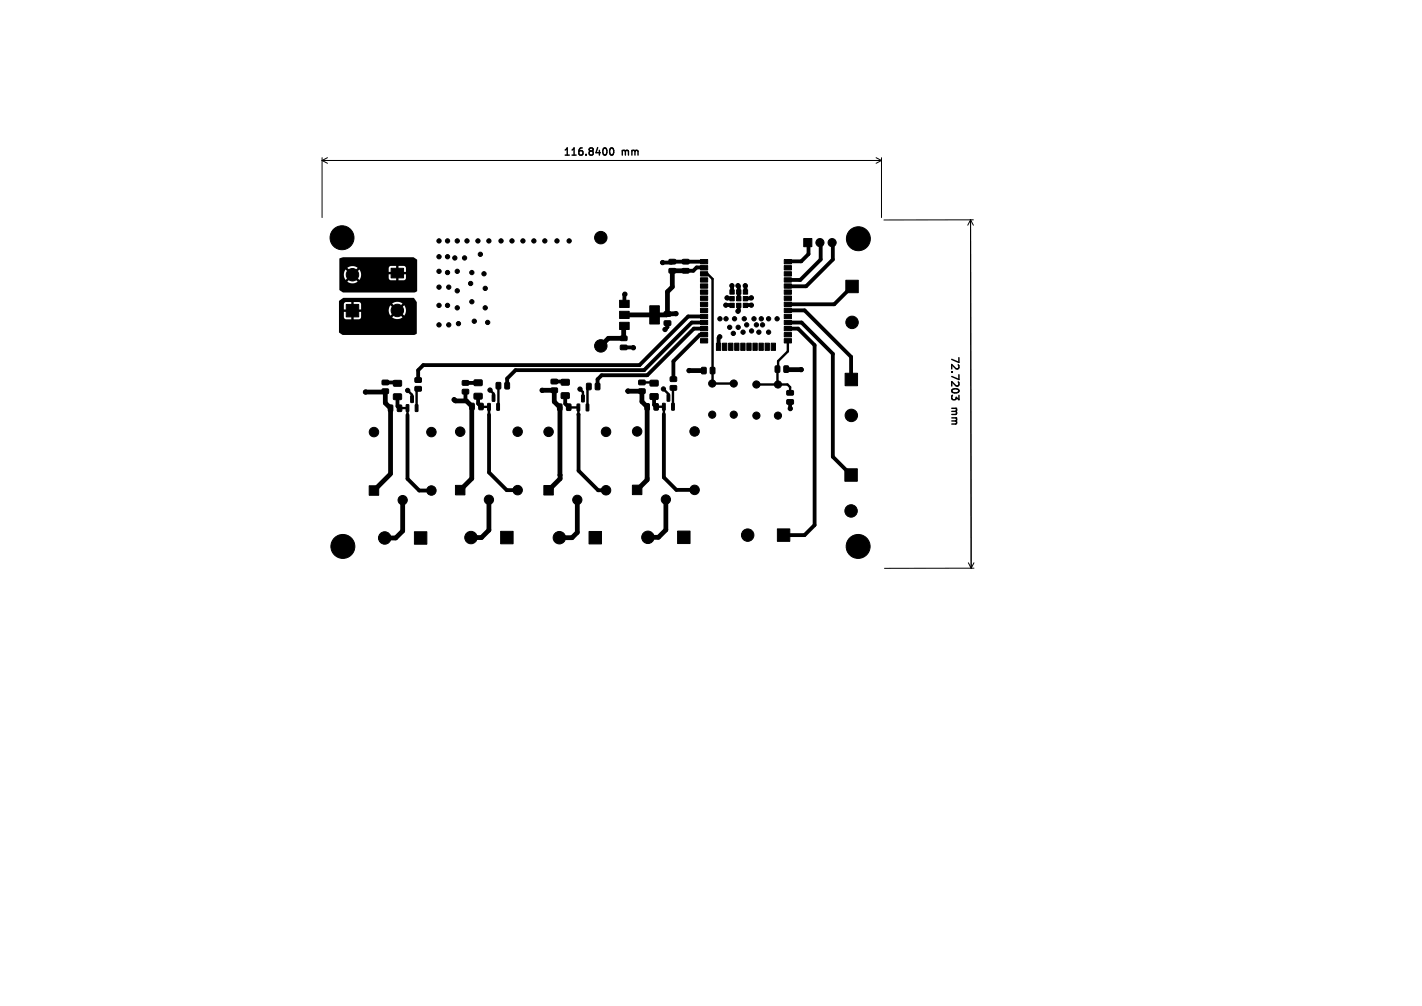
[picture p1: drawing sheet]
<svg xmlns="http://www.w3.org/2000/svg" width="297mm" height="210mm" viewBox="0 0 297 210" stroke-linecap="round" stroke-linejoin="round" font-family="sans-serif">
<defs><g id="words">
<g font-size="2.1">
<text x="117.5" y="32.9">116.8400</text>
<text x="129.9" y="32.9">mm</text>
<text x="198.3" y="74.1" transform="rotate(90 198.3 74.1)">72.7203</text>
<text x="198.3" y="85.2" transform="rotate(90 198.3 85.2)">mm</text>
</g>
</g></defs>
<path d="M127.5 31l.2-.1a.8 .8 0 0 1 .5 .7 .8 .8 0 0 1-.5 .8 1 1 0 0 1-.2-1.4zM200.3 82.5v.9l-.6-.5-.1 .4-.2 .1-.5-.1-.1-.6 .1-.2" fill="none" stroke="#000" stroke-width=".3"/>
<g fill="none" stroke="#000" stroke-width=".21">
<path d="M67.3 32.9v12.5M67.3 33.5h116.8M67.3 33.5l1.1 .6M68.4 32.9l-1.1 .6M183 32.9l1.1 .6M184.1 32.9v12.5M184.1 33.5l-1.1 .6M202.7 45.9l.1 72.7M202.7 45.9l.6 1.1M202.7 45.9l-.6 1.1M203.3 45.9h-18.7M202.3 117.5l.5 1.1"/>
<path d="M203.4 117.5l-.6 1.1M203.4 118.6h-18.7"/>
</g>
<g fill="#000" stroke="#000" stroke-width=".21">
<path d="M81.7 56h2.6v2h-2.6zM139.8 56.1l1.2-.1 .1 .3v.6l-.2 .1h-1l-.2-.2zM139.8 54.2l1.2-.1 .1 .3v.6l-.2 .1h-1l-.2-.2zM142.6 56.1l1.2-.1 .1 .3v.6l-.2 .1h-1.1l-.1-.2zM142.6 54.2l1.2-.1 .1 .3v.6l-.2 .1h-1.1l-.1-.2zM146.3 54.2h1.5v.9h-1.5zM146.3 55.5h1.5v.9h-1.5zM146.3 56.7h1.5v.9h-1.5zM146.3 58h1.5v.9h-1.5zM163.8 58h1.5v.9h-1.5zM163.8 56.7h1.5v.9h-1.5zM163.8 55.5h1.5v.9h-1.5z"/>
<path d="M163.8 54.2h1.5v.9h-1.5zM167.9 49.8h1.7v1.7h-1.7zM176.7 58.5h2.6v2.6h-2.6zM72.3 63.6h2.6v2.6h-2.6zM82.2 79.5l1.5-.1 .2 .2v.9l-.3 .1h-1.3l-.2-.2zM86.7 78.9l1.2-.1 .1 .3v.6l-.2 .1h-1l-.2-.2zM99.1 79.4l1.5-.1 .1 .2v.9l-.2 .1h-1.4l-.1-.2zM117.3 79.2h1.5l.1 .2v.9l-.2 .1h-1.4l-.1-.2zM129.4 62.7h2v1.5h-2zM129.4 65h2v1.5h-2zM129.4 67.3h2v1.5h-2zM129.6 70.2l1.2-.1 .2 .3v.6l-.3 .1h-1l-.2-.2z"/>
<path d="M129.6 72.1l1.2-.1 .2 .3v.6l-.3 .1h-1l-.2-.2zM135.7 63.8h2v3.8h-2zM135.8 79.4h1.5l.2 .2v.9l-.3 .1h-1.3l-.2-.2zM138.8 65.1h1.2l.1 .2v.6l-.2 .1h-1.1l-.1-.2zM138.8 67h1.2l.1 .2v.6l-.2 .1h-1.1l-.1-.2zM140 78.7h1.2l.1 .2v.6l-.2 .2-1-.1-.2-.2zM146.6 76.7h.7l.2 .1v1l-.1 .2-.7 .1-.2-.2zM146.3 59.3h1.5v.9h-1.5zM146.3 60.5h1.5v.9h-1.5zM146.3 61.8h1.5v.9h-1.5zM146.3 63.1h1.5v.9h-1.5zM146.3 64.3h1.5v.9h-1.5z"/>
<path d="M146.3 65.6h1.5v.9h-1.5zM146.3 66.9h1.5v.9h-1.5zM146.3 68.2h1.5v.9h-1.5zM146.3 69.4h1.5v.9h-1.5zM146.3 70.7h1.5v.9h-1.5zM148.4 76.7h.7l.2 .1v1l-.1 .2-.6 .1-.3-.2zM149.6 71.6h.9v1.5h-.9zM150.9 71.6h.9v1.5h-.9zM152.2 71.6h.9v1.5h-.9zM152.5 60.5h.9v.9h-.9zM152.5 61.9h.9v.9h-.9zM152.5 63.3h.9v.9h-.9z"/>
<path d="M153.4 71.6h.9v1.5h-.9zM154.7 71.6h.9v1.5h-.9zM153.9 63.3h.9v.9h-.9zM153.9 60.5h.9v.9h-.9zM153.9 61.9h.9v.9h-.9zM156 71.6h.9v1.5h-.9zM155.3 63.3h.9v.9h-.9zM155.3 61.9h.9v.9h-.9zM155.3 60.5h.9v.9h-.9zM157.3 71.6h.9v1.5h-.9zM158.5 71.6h.9v1.5h-.9zM159.8 71.6h.9v1.5h-.9z"/>
<path d="M161.1 71.6h.9v1.5h-.9zM161.9 76.4h.7l.3 .1v1l-.2 .2-.6 .1-.2-.2zM163.8 76.4h.7l.2 .1v1l-.1 .2-.7 .1-.2-.2zM163.8 70.7h1.5v.9h-1.5zM163.8 69.4h1.5v.9h-1.5zM163.8 68.2h1.5v.9h-1.5zM163.8 66.9h1.5v.9h-1.5zM163.8 65.6h1.5v.9h-1.5zM163.8 64.3h1.5v.9h-1.5zM163.8 63.1h1.5v.9h-1.5zM163.8 61.8h1.5v.9h-1.5zM163.8 60.5h1.5v.9h-1.5z"/>
<path d="M163.8 59.3h1.5v.9h-1.5zM176.5 77.9h2.6v2.6h-2.6zM79.9 81.2h1.1l.2 .2v.6l-.3 .2h-1l-.1-.3zM79.9 79.4h1.1l.2 .2v.6l-.3 .2-1-.1-.1-.2zM81.2 84.6l.6-.1 .2 .2 .1 1-.2 .2h-.6l-.2-.1zM83 84.6l.7-.1 .2 .2v1l-.1 .2h-.6l-.2-.1zM82.2 82.3l1.5-.1 .2 .2v.9l-.3 .1h-1.3l-.2-.2zM84.9 84.5h.5l-.1 1.4-.5-.1zM85.8 82.6l.5 .1v1.3h-.5zM86.8 84.5h.5l-.1 1.4-.5-.1zM86.7 80.7h1.2l.1 .2v.6l-.2 .2h-1l-.2-.3zM96.6 81.3h1.2l.1 .2v.6l-.2 .2h-1l-.2-.3z"/>
<path d="M96.6 79.5l1.2-.1 .1 .3v.6l-.2 .1h-1l-.2-.2zM98.2 84.2h.6l.3 .1v1l-.2 .2-.6 .1-.2-.2zM100 84.2h.7l.2 .1 .1 1-.2 .2-.6 .1-.2-.2zM99.1 82.2l1.5-.1 .1 .2v.9l-.2 .1h-1.4l-.1-.2zM101.9 84.2l.5 .1-.1 1.4-.5-.1zM102.8 82.4h.6l-.1 1.4-.5-.1zM103.8 84.2l.5 .1-.1 1.4-.5-.1zM103.7 79.9l.7-.1 .2 .2v1l-.1 .2h-.7l-.2-.1zM105.5 79.9l.7-.1 .2 .2v1l-.1 .2h-.6l-.3-.1zM115.1 81h1.2l.2 .2-.1 .6-.2 .2h-1l-.1-.3zM115.1 79.2h1.2l.2 .2-.1 .6-.2 .2-1-.1-.1-.2zM116.5 84.4l.7-.1 .2 .2v1l-.2 .2h-.5l-.3-.1z"/>
<path d="M118.4 84.4l.6-.1 .3 .2v1l-.2 .2h-.6l-.2-.1zM117.3 82h1.5l.1 .2v.9l-.2 .1h-1.4l-.1-.2zM120.5 84.4h.6l-.1 1.4-.5-.1zM121.5 82.5h.5v1.4l-.5-.1zM122.4 84.4h.6l-.1 1.4-.5-.1zM122.5 80.1l.7-.1 .3 .1v1l-.2 .3h-.6l-.2-.2zM124.4 80.1l.7-.1 .2 .1v1l-.1 .3h-.7l-.2-.2zM133.4 81.2h1.2l.2 .2v.6l-.3 .2h-1l-.1-.3zM133.4 79.4l1.2-.1 .2 .3v.6l-.3 .1h-1l-.1-.2zM134.7 84.3l.7-.1 .2 .2 .1 1-.2 .2h-.6l-.2-.1zM136.6 84.3l.7-.1 .2 .2v1l-.1 .2h-.6l-.2-.1zM135.8 82.2h1.5l.2 .2v.9l-.3 .1h-1.3l-.2-.2z"/>
<path d="M138.4 84.2l.5 .1v1.3h-.5zM139.4 82.3l.5 .1-.1 1.4-.5-.1zM140.3 84.2l.5 .1v1.3h-.5zM140 80.5h1.2l.1 .2v.6l-.2 .2h-1l-.2-.3zM164.4 83.5l1.2-.1 .1 .3v.6l-.2 .1h-1l-.2-.2zM164.4 81.6l1.2-.1 .1 .3v.6l-.2 .1h-1l-.2-.2zM176.5 97.9h2.6v2.6h-2.6zM77.1 101.4h2v2h-2zM86.6 111h2.6v2.6h-2.6zM95.1 101.3h2v2h-2zM104.6 110.9h2.6v2.6h-2.6zM113.6 101.4h2v1.9h-2z"/>
<path d="M123 110.9h2.6v2.6h-2.6zM132.1 101.3h2v2h-2zM141.5 110.9h2.6v2.6h-2.6zM162.4 110.4h2.6v2.6h-2.6z"/>
<circle cx="71.4" cy="49.6" r="2.5"/>
<circle cx="73.6" cy="57.4" r="1.3"/>
<circle cx="91.7" cy="56.6" r=".45"/>
<circle cx="91.7" cy="50.3" r=".45"/>
<circle cx="91.7" cy="53.6" r=".45"/>
<circle cx="91.7" cy="59.9" r=".45"/>
<circle cx="93.5" cy="53.6" r=".45"/>
<circle cx="93.5" cy="56.9" r=".45"/>
<circle cx="93.5" cy="50.3" r=".45"/>
<circle cx="93.7" cy="59.9" r=".45"/>
<circle cx="95" cy="53.8" r=".45"/>
<circle cx="95.5" cy="56.6" r=".45"/>
<circle cx="95.5" cy="50.3" r=".45"/>
<circle cx="97" cy="53.8" r=".45"/>
<circle cx="97.5" cy="50.3" r=".45"/>
<circle cx="98.3" cy="59.2" r=".45"/>
<circle cx="98.6" cy="56.9" r=".45"/>
<circle cx="99.8" cy="50.3" r=".45"/>
<circle cx="100.3" cy="53.1" r=".45"/>
<circle cx="101.1" cy="57.2" r=".45"/>
<circle cx="102.1" cy="50.3" r=".45"/>
<circle cx="104.6" cy="50.3" r=".45"/>
<circle cx="106.9" cy="50.3" r=".45"/>
<circle cx="109.2" cy="50.3" r=".45"/>
<circle cx="111.5" cy="50.3" r=".45"/>
<circle cx="113.8" cy="50.3" r=".45"/>
<circle cx="116.3" cy="50.3" r=".45"/>
<circle cx="118.9" cy="50.3" r=".45"/>
<circle cx="125.5" cy="49.6" r="1.3"/>
<circle cx="138.4" cy="54.8" r=".45"/>
<circle cx="152.9" cy="59.6" r=".45"/>
<circle cx="154.1" cy="59.6" r=".45"/>
<circle cx="155.7" cy="59.6" r=".45"/>
<circle cx="171.3" cy="50.6" r=".85"/>
<circle cx="173.8" cy="50.6" r=".85"/>
<circle cx="179.3" cy="49.8" r="2.5"/>
<circle cx="83" cy="64.8" r="1.3"/>
<circle cx="91.7" cy="63.8" r=".45"/>
<circle cx="91.7" cy="67.8" r=".45"/>
<circle cx="93.5" cy="63.8" r=".45"/>
<circle cx="93.7" cy="67.8" r=".45"/>
<circle cx="95.5" cy="60.7" r=".45"/>
<circle cx="95.5" cy="64.3" r=".45"/>
<circle cx="95.8" cy="67.6" r=".45"/>
<circle cx="98.6" cy="63" r=".45"/>
<circle cx="99.1" cy="67.1" r=".45"/>
<circle cx="101.3" cy="64.3" r=".45"/>
<circle cx="101.3" cy="60.2" r=".45"/>
<circle cx="101.9" cy="67.3" r=".45"/>
<circle cx="125.5" cy="72.2" r="1.3"/>
<circle cx="130.5" cy="61.4" r=".45"/>
<circle cx="132.3" cy="72.6" r=".45"/>
<circle cx="138.9" cy="68.8" r=".45"/>
<circle cx="141.2" cy="65.5" r=".45"/>
<circle cx="143.9" cy="77.4" r=".45"/>
<circle cx="150.3" cy="70.3" r=".45"/>
<circle cx="150.4" cy="66.5" r=".45"/>
<circle cx="151.6" cy="63.7" r=".45"/>
<circle cx="151.6" cy="66.5" r=".45"/>
<circle cx="151.9" cy="62.2" r=".45"/>
<circle cx="152.4" cy="68.3" r=".45"/>
<circle cx="153.2" cy="69.6" r=".45"/>
<circle cx="153.4" cy="66.5" r=".45"/>
<circle cx="154.1" cy="65" r=".45"/>
<circle cx="154.2" cy="68.3" r=".45"/>
<circle cx="155.2" cy="69.3" r=".45"/>
<circle cx="155.4" cy="66.5" r=".45"/>
<circle cx="156" cy="67.8" r=".45"/>
<circle cx="156.9" cy="63.7" r=".45"/>
<circle cx="156.9" cy="62.2" r=".45"/>
<circle cx="157" cy="69.1" r=".45"/>
<circle cx="157.5" cy="66.5" r=".45"/>
<circle cx="158" cy="67.8" r=".45"/>
<circle cx="158.5" cy="69.3" r=".45"/>
<circle cx="159" cy="66.5" r=".45"/>
<circle cx="159.3" cy="67.8" r=".45"/>
<circle cx="160.5" cy="69.3" r=".45"/>
<circle cx="160.5" cy="66.5" r=".45"/>
<circle cx="162.3" cy="66.5" r=".45"/>
<circle cx="167.3" cy="77.2" r=".45"/>
<circle cx="178" cy="67.3" r="1.3"/>
<circle cx="76.3" cy="81.8" r=".45"/>
<circle cx="78.1" cy="90.2" r=".99"/>
<circle cx="85.2" cy="81.5" r=".45"/>
<circle cx="90.1" cy="90.2" r=".99"/>
<circle cx="94.9" cy="83.4" r=".45"/>
<circle cx="96.1" cy="90.1" r=".99"/>
<circle cx="102.3" cy="81.4" r=".45"/>
<circle cx="108.1" cy="90.1" r=".99"/>
<circle cx="113.2" cy="81.5" r=".45"/>
<circle cx="114.6" cy="90.1" r=".99"/>
<circle cx="121.1" cy="81.2" r=".45"/>
<circle cx="126.6" cy="90.1" r=".99"/>
<circle cx="131.2" cy="81.6" r=".45"/>
<circle cx="133.1" cy="90.1" r=".99"/>
<circle cx="138.6" cy="81.2" r=".45"/>
<circle cx="145.1" cy="90.1" r=".99"/>
<circle cx="148.8" cy="80.1" r=".75"/>
<circle cx="148.8" cy="86.6" r=".75"/>
<circle cx="153.3" cy="80.1" r=".75"/>
<circle cx="153.3" cy="86.6" r=".75"/>
<circle cx="158" cy="86.8" r=".75"/>
<circle cx="158" cy="80.3" r=".75"/>
<circle cx="162.5" cy="86.8" r=".75"/>
<circle cx="162.5" cy="80.3" r=".75"/>
<circle cx="165.1" cy="85.3" r=".45"/>
<circle cx="177.8" cy="86.7" r="1.3"/>
<circle cx="71.6" cy="114.1" r="2.5"/>
<circle cx="80.4" cy="112.3" r="1.3"/>
<circle cx="84.1" cy="104.4" r=".97"/>
<circle cx="90.1" cy="102.4" r=".99"/>
<circle cx="98.4" cy="112.2" r="1.3"/>
<circle cx="102.1" cy="104.3" r=".97"/>
<circle cx="108.1" cy="102.3" r=".99"/>
<circle cx="116.8" cy="112.2" r="1.3"/>
<circle cx="120.6" cy="104.3" r=".97"/>
<circle cx="126.6" cy="102.3" r=".99"/>
<circle cx="135.3" cy="112.2" r="1.3"/>
<circle cx="139.1" cy="104.3" r=".97"/>
<circle cx="145.1" cy="102.3" r=".99"/>
<circle cx="156.2" cy="111.7" r="1.3"/>
<circle cx="177.8" cy="106.7" r="1.3"/>
<circle cx="179.2" cy="114.1" r="2.5"/>
</g>
<g fill="none" stroke="#000" stroke-width=".8">
<path d="M147.1 54.6h-6.7l-.2 .2h-1.8M147.1 55.8h-1.6l-.7 .7h-1.6M152.9 59.6v1.3M154.1 59.6l.2 .2v2.5M155.7 59.6v1.3M168.7 50.6l.2 .2v2.2l-1.6 1.6h-2.7M171.3 50.6l.1 .2v3.4l-4.3 4.2h-2.5M173.8 50.6l.1 .2v3.4l-5.5 5.6-3.8-.1M178 59.8l-3.8 3.7h-9.6M80.5 79.8h2.3l.2 .2M99.9 79.9h-2.7M115.8 79.7h2.1l.2 .1"/>
<path d="M130.3 72.5l2 .1M130.5 61.4l-.1 2M139.4 67.4v.9l-.5 .5M147.1 68.6h-2.2l-9.7 9.7h-9.5l-.9 .9v1.5M147.1 69.9h-.9l-5.6 5.5v3.8M147.1 66.1h-3.4l-10.1 10.1h-45.2l-1.1 1.1v2M147.1 67.3h-2.6l-10 10h-26.8l-1.8 1.7v1.5M150.3 70.3l-.2 .2v1.8M151.9 62.2l1 .1M152.9 63.7h-1.3M154.3 63.7v1.1l-.2 .2M155.7 63.7h1.2"/>
<path d="M156.9 63.7h.1M156.9 62.2l-1.2 .1M164.6 68.6h2.1l3.4 3.5v37.5l-2.1 2.1h-4.3M164.6 67.3h2.8l6.5 6.6v21.5l3.9 3.8M164.6 64.8h3.5l9.7 9.7v4.7M83 82.8v2l.4 .4M85.1 86.6v13.3l2.5 2.5h2.5M87.3 81.2l.1 .1M97.2 81.8v1.7l.2 .2M99.9 82.7v1.6l.6 .6M102.1 86.6v12l3.7 3.7h2.3M118.1 82.6v1.7l.7 .7"/>
<path d="M120.8 86.5h.1M120.8 86.5v11.8l4.1 4h1.7M136.6 82.8v1.7l.4 .4M138.7 86.5v13.2l2.6 2.6h3.8M140.6 81h.1M165 83.9l.1 1.4"/>
</g>
<g fill="none" stroke="#000" stroke-width=".5">
<path d="M147.1 57.1h.6l1.1 1.1v21.9h4.5M134.1 79.8h2.4l.1 .2M148.8 77.3v.1M164.6 71.1v2.3l-2.1 2v1.5l-.1 .2 .1 3.2M83.4 85.2h1.7v1.4M85.2 81.5l.9 .9v.9M87.3 81.2l-.3 .3v3.7M100.5 84.9h1.6v1.8M102.3 81.4l.8 .8v.9M104.1 80.5l-.1 4.4M118.8 85l2 .1v1.4M121.1 81.2l.7 .6v1.4"/>
<path d="M123 80.7l-.3 .3v4.1M137 84.9h1.7v1.6M138.6 81.2l1 1v.8M140.6 81v3.9M158 80.3h6.5l.5 .5v1.2"/>
</g>
<g fill="none" stroke="#000" stroke-width="1">
<path d="M143.2 56.5h-2.8v3.4l-1 1v4.6M130.4 68l-.1 .2v2.4h-3.2l-1.6 1.6v.3M139.4 65.5l-.2 .2h-8.8M141.2 65.5h-1.8M143.9 77.4h3.1M164.2 77.1l.1 .1h3M76.3 81.8h4l.2-.1v2.4l1.1 1.1v13.6M81.6 98.9l-3.5 3.5M94.9 83.4l.2 .3h2.3l1.2 1.2-.1 15-2.4 2.4M113.2 81.5h2.6v2.4l1.2 1.1v14.9l-2.4 2.4M117 99.2h.1M131.2 81.6l2.9 .1v2.1l1.1 1.1v15.3l-2.1 2.1"/>
<path d="M84.1 104.4v6.4l-1.5 1.5h-2.2M102.1 104.3v6.4l-1.5 1.5h-2.2M120.6 104.3v6.9l-1.1 1h-2.7M139.1 104.3v6.3l-1.6 1.6h-2.2"/>
</g>
<path d="M70.9 54l.8-.3h14.6l.8 .5v6.5l-.4 .3h-15.1l-.7-.5v-3.1h.9l.4 1 .8-.8 .3 .4-.8 .8a1.79 1.79 0 0 0 2.2 0l-.8-.8 .4-.4 .8 .8 .2-.3h5.9l.4 .4h1.1v-.9h.5v.9h1.2l.4-.4v-.8h-1.2v-.5h1.2v-.9l-.4-.4h-1.2v.9h-.5v-.9l-1.3 .1-.2 .3v.9h1.2v.5h-1.2v.8h-5.9a1.77 1.77 0 0 0-.2-1.8l-.8 .8-.4-.4 .8-.8a1.79 1.79 0 0 0-2.2 0l.8 .8-.3 .4-.8-.8-.4 1.1h-.9zM70.9 62.8l.8-.6h14.7l.7 .9v6.5l-.5 .3h-15.1l-.7-.5v-3.2h1l.4 .4 1.2 .1v-1.2h.5v1.2l1.3-.1 .2-.3v-1.2h-1.1v-.3h6.9l.3 1.1 .9-.8 .3 .3-.8 .8a1.79 1.79 0 0 0 2.2 0l-.9-.8 .4-.3 .8 .8a1.78 1.78 0 0 0 0-2.2l-.8 .9-.4-.4 .9-.8a1.79 1.79 0 0 0-2.2 0l.8 .8-.3 .4-.9-.9-.3 1.1h-6.9v-.2h1.1v-1.1l-.1-.3-.3-.1h-1.1v1.1h-.5v-1.1h-1.2l-.4 .3v1.2h1.2v.5h-1.2v1.1h-1z" fill="#000"/>
<use href="#words"/>
</svg>
